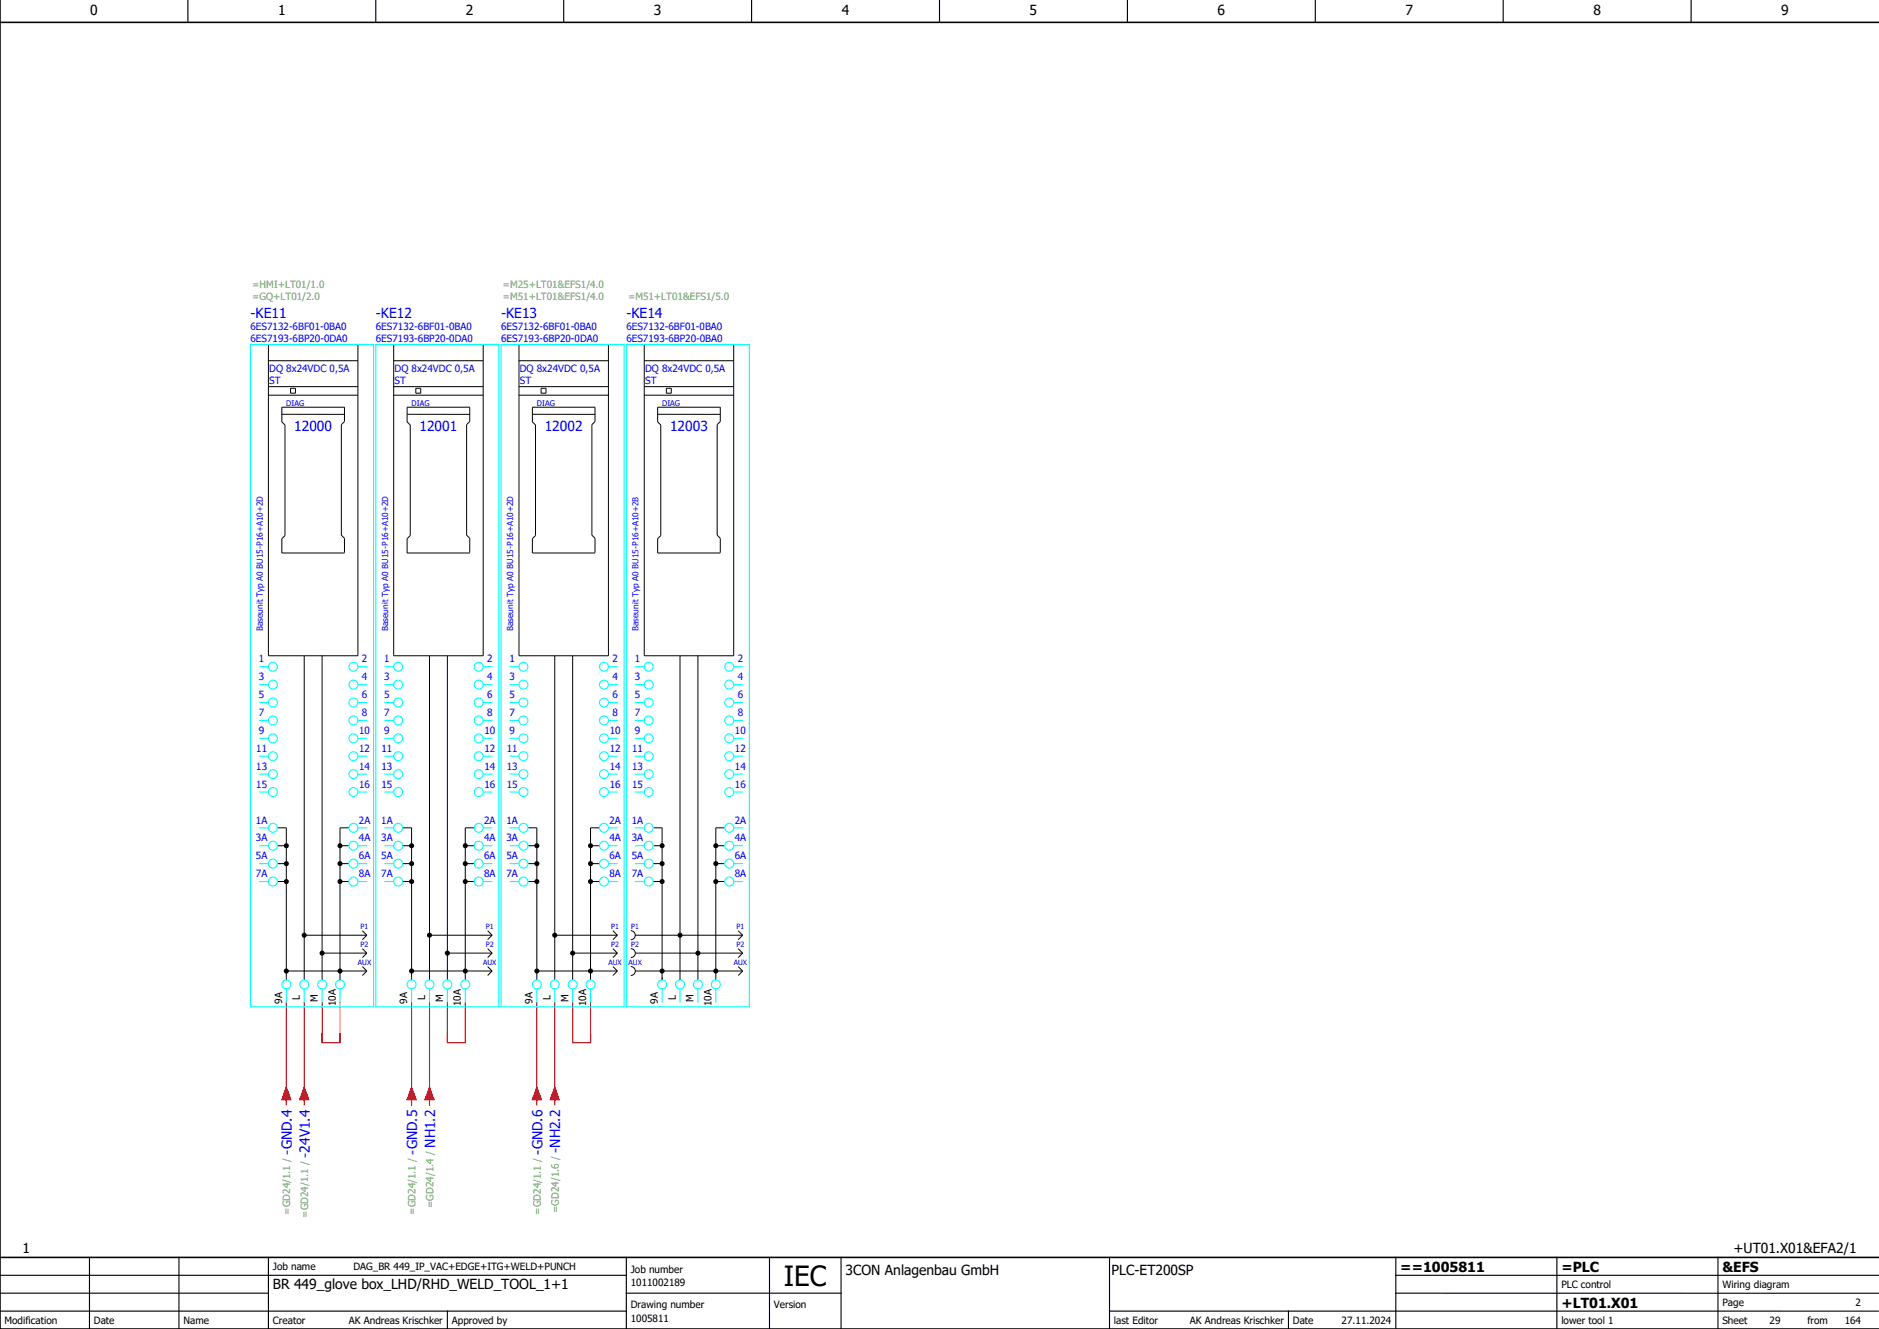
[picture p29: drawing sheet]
<svg xmlns="http://www.w3.org/2000/svg" width="420mm" height="297mm" viewBox="0 0 420 297" stroke-linecap="round" stroke-linejoin="round" font-family="sans-serif">
<defs><g id="words">
<text font-size="6.2" x="175.2" y="287.5">IEC</text>
<g font-size="3.1">
<text x="20.2" y="3.4">0</text>
<text x="62.2" y="3.4">1</text>
<text x="104.2" y="3.4">2</text>
<text x="146.2" y="3.4">3</text>
<text x="188.2" y="3.4">4</text>
<text x="230.2" y="3.4">5</text>
<text x="272.2" y="3.4">6</text>
<text x="314.2" y="3.4">7</text>
<text x="356.2" y="3.4">8</text>
<text x="398.2" y="3.4">9</text>
<text x="5" y="280">1</text>
<text x="387.5" y="280">+UT01.X01&amp;EFA2/1</text>
<text x="189" y="285">3CON Anlagenbau GmbH</text>
<text x="248.5" y="284.9">PLC-ET200SP</text>
<text x="313" y="284.2">==1005811</text>
<text x="349" y="284.2">=PLC</text>
<text x="385" y="284.2">&amp;EFS</text>
<text x="61" y="288">BR 449_glove box_LHD/RHD_WELD_TOOL_1+1</text>
<text x="349" y="292.2">+LT01.X01</text>
</g>
<g font-size="3.1" fill="#00f">
<text x="56" y="71.2">-KE11</text>
<text x="84" y="71.2">-KE12</text>
<text x="112" y="71.2">-KE13</text>
<text x="140" y="71.2">-KE14</text>
<text x="65.8" y="96.4">12000</text>
<text x="93.8" y="96.4">12001</text>
<text x="121.8" y="96.4">12002</text>
<text x="149.8" y="96.4">12003</text>
<text x="97.2" y="256.5" transform="rotate(-90 97.2 256.5)">NH1.2</text>
<text x="125.2" y="257.6" transform="rotate(-90 125.2 257.6)">-NH2.2</text>
<text x="65.2" y="258" transform="rotate(-90 65.2 258)">-GND.4</text>
<text x="69.2" y="258.7" transform="rotate(-90 69.2 258.7)">-24V1.4</text>
<text x="93.2" y="258" transform="rotate(-90 93.2 258)">-GND.5</text>
<text x="121.2" y="258" transform="rotate(-90 121.2 258)">-GND.6</text>
</g>
<g font-size="2.2" fill="#7ca552">
<text x="56.4" y="64.4">=HMI+LT01/1.0</text>
<text x="112.4" y="64.4">=M25+LT01&amp;EFS1/4.0</text>
<text x="56.4" y="67.1">=GQ+LT01/2.0</text>
<text x="112.4" y="67.1">=M51+LT01&amp;EFS1/4.0</text>
<text x="140.4" y="67.1">=M51+LT01&amp;EFS1/5.0</text>
<text x="96.9" y="269.9" transform="rotate(-90 96.9 269.9)">=GD24/1.4 /</text>
<text x="64.9" y="271.4" transform="rotate(-90 64.9 271.4)">=GD24/1.1 /</text>
<text x="68.9" y="272.1" transform="rotate(-90 68.9 272.1)">=GD24/1.1 /</text>
<text x="92.9" y="271.4" transform="rotate(-90 92.9 271.4)">=GD24/1.1 /</text>
<text x="120.9" y="271.4" transform="rotate(-90 120.9 271.4)">=GD24/1.1 /</text>
<text x="124.9" y="271" transform="rotate(-90 124.9 271)">=GD24/1.6 /</text>
</g>
<g font-size="2.2" fill="#00f">
<text x="56" y="76.5">6ES7193-6BP20-0DA0</text>
<text x="56" y="73.8">6ES7132-6BF01-0BA0</text>
<text x="84" y="76.5">6ES7193-6BP20-0DA0</text>
<text x="84" y="73.8">6ES7132-6BF01-0BA0</text>
<text x="112" y="76.5">6ES7193-6BP20-0DA0</text>
<text x="112" y="73.8">6ES7132-6BF01-0BA0</text>
<text x="140" y="76.5">6ES7193-6BP20-0BA0</text>
<text x="140" y="73.8">6ES7132-6BF01-0BA0</text>
<text x="60.2" y="83.1">DQ 8x24VDC 0,5A</text>
<text x="88.2" y="83.1">DQ 8x24VDC 0,5A</text>
<text x="116.2" y="83.1">DQ 8x24VDC 0,5A</text>
<text x="144.2" y="83.1">DQ 8x24VDC 0,5A</text>
<text x="60.2" y="85.8">ST</text>
<text x="88.2" y="85.8">ST</text>
<text x="116.2" y="85.8">ST</text>
<text x="144.2" y="85.8">ST</text>
<text x="57.9" y="148">1</text>
<text x="80.9" y="148">2</text>
<text x="85.9" y="148">1</text>
<text x="108.9" y="148">2</text>
<text x="113.9" y="148">1</text>
<text x="136.9" y="148">2</text>
<text x="141.9" y="148">1</text>
<text x="164.9" y="148">2</text>
<text x="57.9" y="152">3</text>
<text x="80.9" y="152">4</text>
<text x="85.9" y="152">3</text>
<text x="108.9" y="152">4</text>
<text x="113.9" y="152">3</text>
<text x="136.9" y="152">4</text>
<text x="141.9" y="152">3</text>
<text x="164.9" y="152">4</text>
<text x="57.9" y="156">5</text>
<text x="57.9" y="160">7</text>
<text x="80.9" y="156">6</text>
<text x="80.9" y="160">8</text>
<text x="85.9" y="156">5</text>
<text x="85.9" y="160">7</text>
<text x="108.9" y="156">6</text>
<text x="108.9" y="160">8</text>
<text x="113.9" y="156">5</text>
<text x="113.9" y="160">7</text>
<text x="136.9" y="156">6</text>
<text x="136.9" y="160">8</text>
<text x="141.9" y="156">5</text>
<text x="141.9" y="160">7</text>
<text x="164.9" y="156">6</text>
<text x="164.9" y="160">8</text>
<text x="57.9" y="164">9</text>
<text x="80.3" y="164">10</text>
<text x="85.9" y="164">9</text>
<text x="108.3" y="164">10</text>
<text x="113.9" y="164">9</text>
<text x="136.3" y="164">10</text>
<text x="141.9" y="164">9</text>
<text x="164.3" y="164">10</text>
<text x="57.3" y="168">11</text>
<text x="57.3" y="172">13</text>
<text x="80.3" y="168">12</text>
<text x="80.3" y="172">14</text>
<text x="85.3" y="168">11</text>
<text x="85.3" y="172">13</text>
<text x="108.3" y="168">12</text>
<text x="108.3" y="172">14</text>
<text x="113.3" y="168">11</text>
<text x="113.3" y="172">13</text>
<text x="136.3" y="168">12</text>
<text x="136.3" y="172">14</text>
<text x="141.3" y="168">11</text>
<text x="141.3" y="172">13</text>
<text x="164.3" y="168">12</text>
<text x="164.3" y="172">14</text>
<text x="57.3" y="176">15</text>
<text x="80.3" y="176">16</text>
<text x="85.3" y="176">15</text>
<text x="108.3" y="176">16</text>
<text x="113.3" y="176">15</text>
<text x="136.3" y="176">16</text>
<text x="141.3" y="176">15</text>
<text x="164.3" y="176">16</text>
<text x="57.2" y="184">1A</text>
<text x="80.2" y="184">2A</text>
<text x="85.2" y="184">1A</text>
<text x="108.2" y="184">2A</text>
<text x="113.2" y="184">1A</text>
<text x="136.2" y="184">2A</text>
<text x="141.2" y="184">1A</text>
<text x="164.2" y="184">2A</text>
<text x="57.2" y="188">3A</text>
<text x="80.2" y="188">4A</text>
<text x="85.2" y="188">3A</text>
<text x="108.2" y="188">4A</text>
<text x="113.2" y="188">3A</text>
<text x="136.2" y="188">4A</text>
<text x="141.2" y="188">3A</text>
<text x="164.2" y="188">4A</text>
<text x="57.2" y="192">5A</text>
<text x="57.2" y="196">7A</text>
<text x="80.2" y="192">6A</text>
<text x="80.2" y="196">8A</text>
<text x="85.2" y="192">5A</text>
<text x="85.2" y="196">7A</text>
<text x="108.2" y="192">6A</text>
<text x="108.2" y="196">8A</text>
<text x="113.2" y="192">5A</text>
<text x="113.2" y="196">7A</text>
<text x="136.2" y="192">6A</text>
<text x="136.2" y="196">8A</text>
<text x="141.2" y="192">5A</text>
<text x="141.2" y="196">7A</text>
<text x="164.2" y="192">6A</text>
<text x="164.2" y="196">8A</text>
</g>
<g font-size="2.2">
<text x="63" y="224.3" transform="rotate(-90 63 224.3)">9A</text>
<text x="67" y="223.6" transform="rotate(-90 67 223.6)">L</text>
<text x="71" y="223.9" transform="rotate(-90 71 223.9)">M</text>
<text x="75" y="224.9" transform="rotate(-90 75 224.9)">10A</text>
<text x="91" y="224.3" transform="rotate(-90 91 224.3)">9A</text>
<text x="95" y="223.6" transform="rotate(-90 95 223.6)">L</text>
<text x="99" y="223.9" transform="rotate(-90 99 223.9)">M</text>
<text x="103" y="224.9" transform="rotate(-90 103 224.9)">10A</text>
<text x="119" y="224.3" transform="rotate(-90 119 224.3)">9A</text>
<text x="123" y="223.6" transform="rotate(-90 123 223.6)">L</text>
<text x="127" y="223.9" transform="rotate(-90 127 223.9)">M</text>
<text x="131" y="224.9" transform="rotate(-90 131 224.9)">10A</text>
<text x="147" y="224.3" transform="rotate(-90 147 224.3)">9A</text>
<text x="151" y="223.6" transform="rotate(-90 151 223.6)">L</text>
<text x="155" y="223.9" transform="rotate(-90 155 223.9)">M</text>
<text x="159" y="224.9" transform="rotate(-90 159 224.9)">10A</text>
<text x="61" y="283.9">Job name</text>
<text x="79" y="283.9">DAG_BR 449_IP_VAC+EDGE+ITG+WELD+PUNCH</text>
<text x="141" y="287.4">1011002189</text>
<text x="141" y="284.4">Job number</text>
<text x="349" y="287.9">PLC control</text>
<text x="385" y="287.9">Wiring diagram</text>
<text x="141" y="292.4">Drawing number</text>
<text x="173" y="292.4">Version</text>
<text x="385" y="291.9">Page</text>
<text x="414.8" y="291.9">2</text>
<text x="1" y="295.9">Modification</text>
<text x="21" y="295.9">Date</text>
<text x="41" y="295.9">Name</text>
<text x="61" y="295.9">Creator</text>
<text x="78" y="295.9">AK Andreas Krischker</text>
<text x="101" y="295.9">Approved by</text>
<text x="141" y="295.4">1005811</text>
<text x="249" y="295.9">last Editor</text>
<text x="266" y="295.9">AK Andreas Krischker</text>
<text x="289" y="295.9">Date</text>
<text x="299.9" y="295.9">27.11.2024</text>
<text x="349" y="295.9">lower tool 1</text>
<text x="385" y="295.9">Sheet</text>
<text x="395.6" y="295.9">29</text>
<text x="404" y="295.9">from</text>
<text x="412.3" y="295.9">164</text>
</g>
<g font-size="1.9" fill="#00f">
<text x="58.7" y="141" transform="rotate(-90 58.7 141)">Baseunit Typ A0 BU15-P16+A10+2D</text>
<text x="86.7" y="141" transform="rotate(-90 86.7 141)">Baseunit Typ A0 BU15-P16+A10+2D</text>
<text x="114.7" y="141" transform="rotate(-90 114.7 141)">Baseunit Typ A0 BU15-P16+A10+2D</text>
<text x="142.7" y="141" transform="rotate(-90 142.7 141)">Baseunit Typ A0 BU15-P16+A10+2B</text>
</g>
<g font-size="1.7" fill="#00f">
<text x="64" y="90.6">DIAG</text>
<text x="92" y="90.6">DIAG</text>
<text x="120" y="90.6">DIAG</text>
<text x="148" y="90.6">DIAG</text>
</g>
<g font-size="1.6" fill="#00f">
<text x="80.6" y="207.7">P1</text>
<text x="108.6" y="207.7">P1</text>
<text x="136.6" y="207.7">P1</text>
<text x="141.1" y="207.7">P1</text>
<text x="164.6" y="207.7">P1</text>
<text x="80" y="215.7">AUX</text>
<text x="80.6" y="211.7">P2</text>
<text x="108" y="215.7">AUX</text>
<text x="108.6" y="211.7">P2</text>
<text x="136" y="215.7">AUX</text>
<text x="136.6" y="211.7">P2</text>
<text x="140.5" y="215.7">AUX</text>
<text x="141.1" y="211.7">P2</text>
<text x="164" y="215.7">AUX</text>
<text x="164.6" y="211.7">P2</text>
</g>
</g></defs>
<g fill="none" stroke="#000" stroke-width=".25">
<path d="M42 0v5M84 0v5M126 0v5M168 0v5M210 0v5M252 0v5M294 0v5M336 0v5M378 0v5M0 293h140M0 289h60M0 285h140"/>
<path d="M20 281v16M40 281v16M60 281v16M100 293v3.9M140 289h48M140 281v16M172 281v16M188 281v16M248 293h171.9M248 281v16M288 293v3.9M312 289h107.9"/>
<path d="M312 281v16M348 281v16M384 281v16M420 285h-108"/>
</g>
<path d="M0 0v297h420M0 5h420M0 281h420" fill="none" stroke="#000" stroke-width=".35"/>
<g fill="none" stroke="#f00" stroke-width=".25">
<path d="M64 224v23M68 224v23M72 224v9h4v-9M92 224v23M96 224v23M100 224v9h4v-9M120 224v23M124 224v23M128 224v9h4v-9M64 243l1 2.7h-2zM68 243l1 2.7h-2zM92 243l1 2.7h-2z"/>
<path d="M96 243l1 2.7h-2zM120 243l1 2.7h-2zM124 243l1 2.7h-2z"/>
</g>
<g fill="none" stroke="#000" stroke-width=".22">
<path d="M60 77h20v69.5h-20zM88 77h20v69.5h-20zM116 77h20v69.5h-20zM144 77h20v69.5h-20zM60 88.3h20M60 86.4h20M60 80.6h20M63 92.6h14M64.9 87.9h1.1M64.9 87.9v-1.1h1.1v1.1M88 88.3h20M88 86.4h20"/>
<path d="M88 80.6h20M91 92.6h14M92.9 87.9h1.1M92.9 87.9v-1.1h1.1v1.1M116 88.3h20M116 86.4h20M116 80.6h20M119 92.6h14M120.9 87.9h1.1M120.9 87.9v-1.1h1.1v1.1M144 88.3h20M144 86.4h20"/>
<path d="M144 80.6h20M147 92.6h14M148.9 87.9v-1.1h1.1v1.1M148.9 87.9h1.1M77 123.5v-3.2l-.7-.7v-24.7l.7-.7v-3.2h-14v3.3l.7 .7v24.7l-.7 .7v3.2h14M105 123.5v-3.2l-.7-.7v-24.7l.7-.7v-3.2h-14v3.3l.7 .7v24.7l-.7 .7v3.2h14M133 123.5v-3.2l-.7-.7v-24.7l.7-.7v-3.2h-14v3.3l.7 .7v24.7l-.7 .7v3.2h14M161 123.5v-3.2l-.7-.7v-24.7l.7-.7v-3.2h-14v3.3l.7 .7v24.7l-.7 .7v3.2h14M68 146.5v72.5M72 146.5v72.5M96 146.5v72.5M100 146.5v72.5"/>
<path d="M124 146.5v72.5M128 146.5v72.5M152 146.5v72.5M156 146.5v72.5M62 185h2v34M62 189h2M62 193h2M62 197h2M76 189h2M76 193h2M76 197h2M78 185h-2v34"/>
<path d="M90 185h2v34M90 189h2M90 193h2M90 197h2M104 189h2M104 193h2M104 197h2M106 185h-2v34M118 185h2v34M118 189h2M118 193h2M118 197h2"/>
<path d="M132 189h2M132 193h2M132 197h2M134 185h-2v34M146 185h2v34M146 189h2M146 193h2M146 197h2M160 189h2M160 193h2M160 197h2M162 185h-2v34"/>
<path d="M64 217h18M72 213h10M81 212l1 1M81 216l1 1M81 208l1 1M82 213l-1 1M82 217l-1 1M82 209h-14M82 209l-1 1M92 217h18M100 213h10M109 212l1 1"/>
<path d="M109 216l1 1M109 208l1 1M110 213l-1 1M110 217l-1 1M110 209h-14M110 209l-1 1M120 217h18M128 213h10M137 212l1 1M137 216l1 1M137 208l1 1M138 213l-1 1"/>
<path d="M138 217l-1 1M138 209h-14M138 209l-1 1M141 208a1 1 0 0 1 1 1 1 1 0 0 1-1 1M141 212a1 1 0 0 1 1 1 1 1 0 0 1-1 1M141 216a1 1 0 0 1 1 1 1 1 0 0 1-1 1M142 213h24M142 217h24M165 212l1 1M165 216l1 1M165 208l1 1M166 213l-1 1"/>
<path d="M166 217l-1 1M166 209h-24M166 209l-1 1"/>
</g>
<g fill="#000">
<circle cx="64" cy="189" r=".57"/>
<circle cx="64" cy="197" r=".57"/>
<circle cx="64" cy="193" r=".57"/>
<circle cx="76" cy="197" r=".57"/>
<circle cx="76" cy="189" r=".57"/>
<circle cx="76" cy="193" r=".57"/>
<circle cx="92" cy="189" r=".57"/>
<circle cx="92" cy="197" r=".57"/>
<circle cx="92" cy="193" r=".57"/>
<circle cx="104" cy="197" r=".57"/>
<circle cx="104" cy="189" r=".57"/>
<circle cx="104" cy="193" r=".57"/>
<circle cx="120" cy="189" r=".57"/>
<circle cx="120" cy="197" r=".57"/>
<circle cx="120" cy="193" r=".57"/>
<circle cx="132" cy="189" r=".57"/>
<circle cx="132" cy="197" r=".57"/>
<circle cx="132" cy="193" r=".57"/>
<circle cx="148" cy="197" r=".57"/>
<circle cx="148" cy="189" r=".57"/>
<circle cx="148" cy="193" r=".57"/>
<circle cx="160" cy="189" r=".57"/>
<circle cx="160" cy="197" r=".57"/>
<circle cx="160" cy="193" r=".57"/>
<circle cx="64" cy="217" r=".57"/>
<circle cx="68" cy="209" r=".57"/>
<circle cx="72" cy="213" r=".57"/>
<circle cx="76" cy="217" r=".57"/>
<circle cx="92" cy="217" r=".57"/>
<circle cx="96" cy="209" r=".57"/>
<circle cx="100" cy="213" r=".57"/>
<circle cx="104" cy="217" r=".57"/>
<circle cx="120" cy="217" r=".57"/>
<circle cx="124" cy="209" r=".57"/>
<circle cx="128" cy="213" r=".57"/>
<circle cx="132" cy="217" r=".57"/>
<circle cx="148" cy="217" r=".57"/>
<circle cx="152" cy="209" r=".57"/>
<circle cx="156" cy="213" r=".57"/>
<circle cx="160" cy="217" r=".57"/>
</g>
<g fill="none" stroke="#0ff" stroke-width=".25">
<path d="M56 77h27.5v148h-27.5zM84 77h27.5v148h-27.5zM112 77h27.5v148h-27.5zM140 77h27.5v148h-27.5zM58 149h2M58 153h2M58 157h2M80 149h2M80 153h2M80 157h2M86 149h2M86 153h2"/>
<path d="M86 157h2M108 149h2M108 153h2M108 157h2M114 149h2M114 153h2M114 157h2M136 149h2M136 153h2M136 157h2M142 149h2M142 153h2"/>
<path d="M142 157h2M164 149h2M164 153h2M164 157h2M58 161h2M58 165h2M58 169h2M58 173h2M58 177h2M80 161h2M80 165h2M80 169h2"/>
<path d="M80 173h2M80 177h2M86 161h2M86 165h2M86 169h2M86 173h2M86 177h2M108 161h2M108 165h2M108 169h2M108 173h2M108 177h2"/>
<path d="M114 161h2M114 165h2M114 169h2M114 173h2M114 177h2M136 161h2M136 165h2M136 169h2M136 173h2M136 177h2M142 161h2M142 165h2"/>
<path d="M142 169h2M142 173h2M142 177h2M164 161h2M164 165h2M164 169h2M164 173h2M164 177h2M58 185h2M58 189h2M58 193h2M58 197h2"/>
<path d="M80 185h2M80 189h2M80 193h2M80 197h2M86 185h2M86 189h2M86 193h2M86 197h2M108 185h2M108 189h2M108 193h2M108 197h2"/>
<path d="M114 185h2M114 189h2M114 193h2M114 197h2M136 185h2M136 189h2M136 193h2M136 197h2M142 185h2M142 189h2M142 193h2M142 197h2"/>
<path d="M164 185h2M164 189h2M164 193h2M164 197h2M64 221v3M68 221v3M72 221v3M76 221v3M92 221v3M96 221v3M100 221v3M104 221v3"/>
<path d="M120 221v3M124 221v3M128 221v3M132 221v3M148 221v3M152 221v3M156 221v3M160 221v3"/>
<circle cx="61" cy="153" r="1"/>
<circle cx="61" cy="157" r="1"/>
<circle cx="61" cy="149" r="1"/>
<circle cx="79" cy="153" r="1"/>
<circle cx="79" cy="157" r="1"/>
<circle cx="79" cy="149" r="1"/>
<circle cx="89" cy="153" r="1"/>
<circle cx="89" cy="157" r="1"/>
<circle cx="89" cy="149" r="1"/>
<circle cx="107" cy="153" r="1"/>
<circle cx="107" cy="157" r="1"/>
<circle cx="107" cy="149" r="1"/>
<circle cx="117" cy="153" r="1"/>
<circle cx="117" cy="157" r="1"/>
<circle cx="117" cy="149" r="1"/>
<circle cx="135" cy="153" r="1"/>
<circle cx="135" cy="157" r="1"/>
<circle cx="135" cy="149" r="1"/>
<circle cx="145" cy="153" r="1"/>
<circle cx="145" cy="157" r="1"/>
<circle cx="145" cy="149" r="1"/>
<circle cx="163" cy="153" r="1"/>
<circle cx="163" cy="157" r="1"/>
<circle cx="163" cy="149" r="1"/>
<circle cx="61" cy="173" r="1"/>
<circle cx="61" cy="165" r="1"/>
<circle cx="61" cy="169" r="1"/>
<circle cx="61" cy="161" r="1"/>
<circle cx="61" cy="177" r="1"/>
<circle cx="79" cy="173" r="1"/>
<circle cx="79" cy="165" r="1"/>
<circle cx="79" cy="161" r="1"/>
<circle cx="79" cy="169" r="1"/>
<circle cx="79" cy="177" r="1"/>
<circle cx="89" cy="173" r="1"/>
<circle cx="89" cy="165" r="1"/>
<circle cx="89" cy="177" r="1"/>
<circle cx="89" cy="161" r="1"/>
<circle cx="89" cy="169" r="1"/>
<circle cx="107" cy="173" r="1"/>
<circle cx="107" cy="165" r="1"/>
<circle cx="107" cy="161" r="1"/>
<circle cx="107" cy="169" r="1"/>
<circle cx="107" cy="177" r="1"/>
<circle cx="117" cy="173" r="1"/>
<circle cx="117" cy="165" r="1"/>
<circle cx="117" cy="161" r="1"/>
<circle cx="117" cy="177" r="1"/>
<circle cx="117" cy="169" r="1"/>
<circle cx="135" cy="173" r="1"/>
<circle cx="135" cy="165" r="1"/>
<circle cx="135" cy="169" r="1"/>
<circle cx="135" cy="161" r="1"/>
<circle cx="135" cy="177" r="1"/>
<circle cx="145" cy="173" r="1"/>
<circle cx="145" cy="165" r="1"/>
<circle cx="145" cy="161" r="1"/>
<circle cx="145" cy="169" r="1"/>
<circle cx="145" cy="177" r="1"/>
<circle cx="163" cy="173" r="1"/>
<circle cx="163" cy="165" r="1"/>
<circle cx="163" cy="161" r="1"/>
<circle cx="163" cy="169" r="1"/>
<circle cx="163" cy="177" r="1"/>
<circle cx="61" cy="193" r="1"/>
<circle cx="61" cy="185" r="1"/>
<circle cx="61" cy="197" r="1"/>
<circle cx="61" cy="189" r="1"/>
<circle cx="79" cy="185" r="1"/>
<circle cx="79" cy="193" r="1"/>
<circle cx="79" cy="189" r="1"/>
<circle cx="79" cy="197" r="1"/>
<circle cx="89" cy="193" r="1"/>
<circle cx="89" cy="185" r="1"/>
<circle cx="89" cy="197" r="1"/>
<circle cx="89" cy="189" r="1"/>
<circle cx="107" cy="185" r="1"/>
<circle cx="107" cy="193" r="1"/>
<circle cx="107" cy="189" r="1"/>
<circle cx="107" cy="197" r="1"/>
<circle cx="117" cy="193" r="1"/>
<circle cx="117" cy="185" r="1"/>
<circle cx="117" cy="189" r="1"/>
<circle cx="117" cy="197" r="1"/>
<circle cx="135" cy="193" r="1"/>
<circle cx="135" cy="185" r="1"/>
<circle cx="135" cy="197" r="1"/>
<circle cx="135" cy="189" r="1"/>
<circle cx="145" cy="193" r="1"/>
<circle cx="145" cy="185" r="1"/>
<circle cx="145" cy="197" r="1"/>
<circle cx="145" cy="189" r="1"/>
<circle cx="163" cy="193" r="1"/>
<circle cx="163" cy="185" r="1"/>
<circle cx="163" cy="197" r="1"/>
<circle cx="163" cy="189" r="1"/>
<circle cx="64" cy="220" r="1"/>
<circle cx="72" cy="220" r="1"/>
<circle cx="92" cy="220" r="1"/>
<circle cx="100" cy="220" r="1"/>
<circle cx="104" cy="220" r="1"/>
<circle cx="120" cy="220" r="1"/>
<circle cx="128" cy="220" r="1"/>
<circle cx="132" cy="220" r="1"/>
<circle cx="148" cy="220" r="1"/>
<circle cx="152" cy="220" r="1"/>
<circle cx="156" cy="220" r="1"/>
<circle cx="160" cy="220" r="1"/>
<circle cx="68" cy="220" r="1"/>
<circle cx="76" cy="220" r="1"/>
<circle cx="96" cy="220" r="1"/>
<circle cx="124" cy="220" r="1"/>
</g>
<g fill="#f00" stroke="#f00" stroke-width=".22">
<path d="M124 243l1 2.7h-2z"/>
<path d="M64 243l1 2.7h-2z"/>
<path d="M68 243l1 2.7h-2z"/>
<path d="M120 243l1 2.7h-2z"/>
<path d="M96 243l1 2.7h-2z"/>
<path d="M92 243l1 2.7h-2z"/>
</g>
<use href="#words"/>
</svg>
